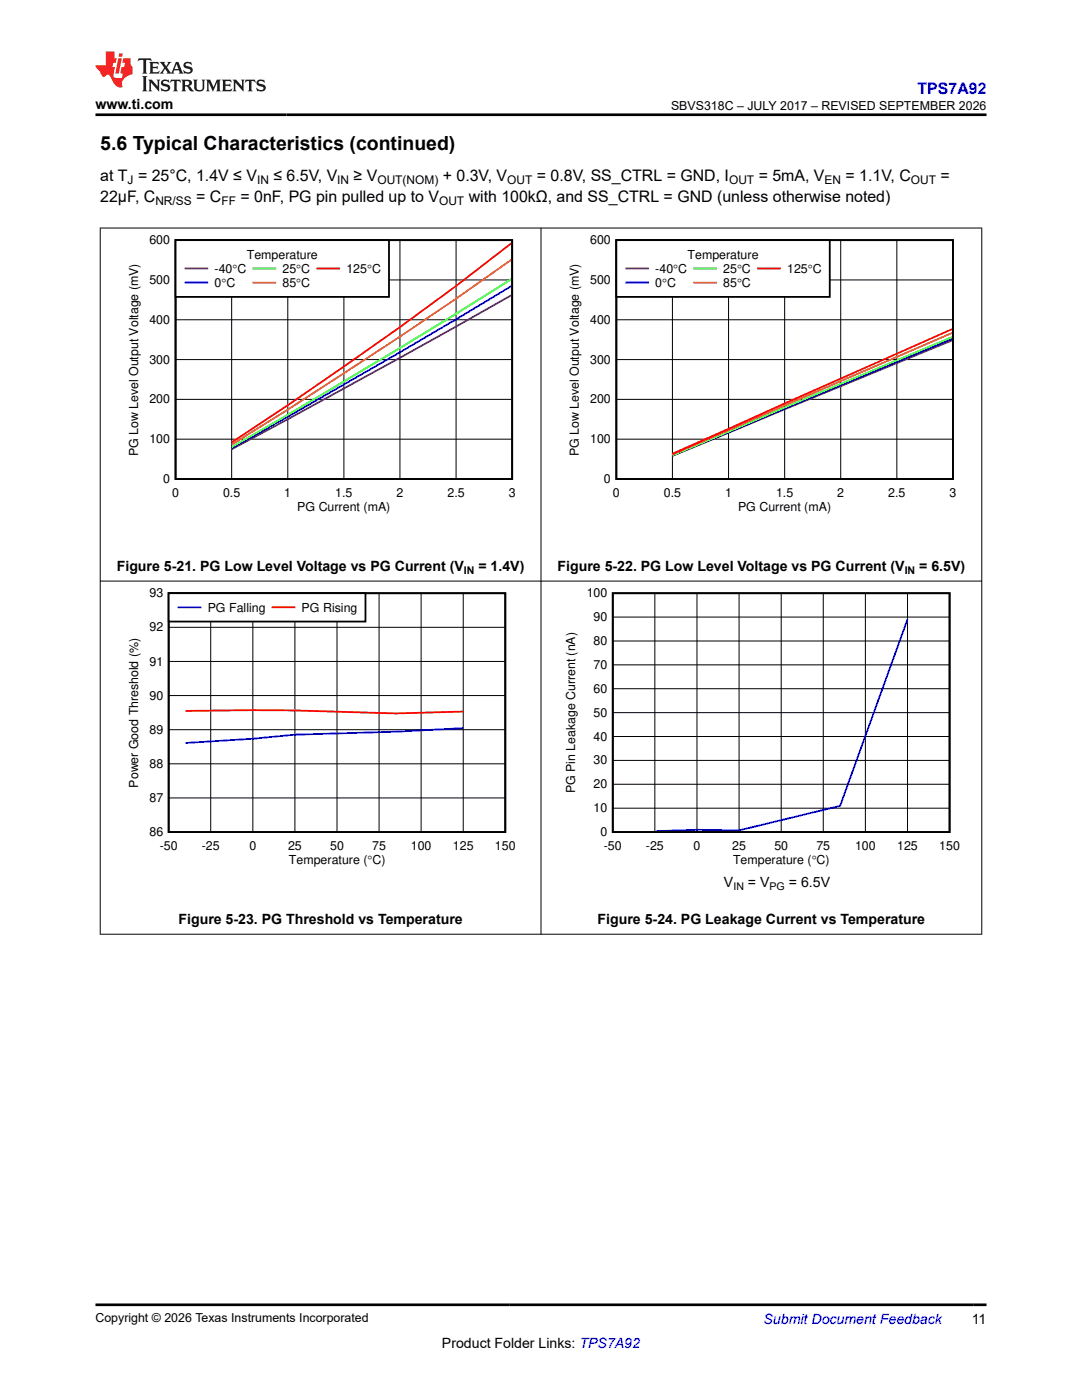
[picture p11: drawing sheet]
<svg xmlns="http://www.w3.org/2000/svg" width="216mm" height="279mm" viewBox="0 0 216 279" stroke-linecap="round" stroke-linejoin="round" font-family="sans-serif">
<defs><g id="words">
<text font-size="3.9" x="20" y="29.9">5.6 Typical Characteristics (continued)</text>
<text font-size="3.2" fill="#00f" x="183.1" y="18.7">TPS7A92</text>
<g font-size="3.2">
<text x="20" y="40.3">22μF, C</text>
<text x="20" y="36.1">at T = 25°C, 1.4V ≤ V</text>
<text x="39.2" y="40.3">= C</text>
<text x="48" y="40.3">= 0nF, PG pin pulled up to V</text>
<text x="54.6" y="36.1">≤ 6.5V, V</text>
<text x="70.6" y="36.1">≥ V</text>
<text x="88.4" y="36.1">+ 0.3V, V</text>
<text x="93.5" y="40.3">with 100kΩ, and SS_CTRL = GND (unless otherwise noted)</text>
<text x="107.1" y="36.1">= 0.8V, SS_CTRL = GND, I</text>
<text x="151.4" y="36.1">= 5mA, V</text>
<text x="168.7" y="36.1">= 1.1V, C</text>
<text x="187.7" y="36.1">=</text>
</g>
<g font-size="2.8">
<text x="19" y="21.8">www.ti.com</text>
<text x="23.3" y="114">Figure 5-21. PG Low Level Voltage vs PG Current (V</text>
<text x="95.5" y="114">= 1.4V)</text>
<text x="111.3" y="114">Figure 5-22. PG Low Level Voltage vs PG Current (V</text>
<text x="183.4" y="114">= 6.5V)</text>
<text x="144.5" y="177.1">V</text>
<text x="149.2" y="177.1">= V</text>
<text x="157.4" y="177.1">= 6.5V</text>
<text x="35.6" y="184.4">Figure 5-23. PG Threshold vs Temperature</text>
<text x="119.2" y="184.4">Figure 5-24. PG Leakage Current vs Temperature</text>
<text x="88.2" y="269">Product Folder Links: TPS7A92</text>
<text x="193.9" y="264.2">11</text>
</g>
<text font-size="2.8" fill="#00f" x="152.4" y="264.2">Submit Document Feedback</text>
<g font-size="2.5">
<text x="133.9" y="21.9">SBVS318C – JULY 2017 – REVISED SEPTEMBER 2026</text>
<text x="29.8" y="48.7">600</text>
<text x="49.2" y="51.6">Temperature</text>
<text x="117.8" y="48.7">600</text>
<text x="137.2" y="51.6">Temperature</text>
<text x="29.8" y="56.7">500</text>
<text x="42.8" y="54.5">-40</text>
<text x="42.8" y="57.3">0qC</text>
<text x="46.4" y="54.5">qC</text>
<text x="56.4" y="54.5">25qC</text>
<text x="56.4" y="57.3">85qC</text>
<text x="69.1" y="54.5">125qC</text>
<text x="117.8" y="56.7">500</text>
<text x="130.8" y="54.5">-40</text>
<text x="130.8" y="57.3">0qC</text>
<text x="134.3" y="54.5">qC</text>
<text x="144.3" y="54.5">25qC</text>
<text x="144.3" y="57.3">85qC</text>
<text x="157.1" y="54.5">125qC</text>
<text x="29.8" y="64.6">400</text>
<text x="117.8" y="64.6">400</text>
<text x="29.8" y="72.6">300</text>
<text x="117.8" y="72.6">300</text>
<text x="29.8" y="80.5">200</text>
<text x="117.8" y="80.5">200</text>
<text x="29.8" y="88.5">100</text>
<text x="117.8" y="88.5">100</text>
<text x="27.6" y="91.1" transform="rotate(-90 27.6 91.1)">PG Low Level Output Voltage (mV)</text>
<text x="115.5" y="91.1" transform="rotate(-90 115.5 91.1)">PG Low Level Output Voltage (mV)</text>
<text x="32.6" y="96.4">0</text>
<text x="34.3" y="99.2">0</text>
<text x="44.5" y="99.2">0.5</text>
<text x="56.7" y="99.2">1</text>
<text x="66.9" y="99.2">1.5</text>
<text x="79.1" y="99.2">2</text>
<text x="89.3" y="99.2">2.5</text>
<text x="101.5" y="99.2">3</text>
<text x="120.5" y="96.4">0</text>
<text x="122.3" y="99.2">0</text>
<text x="132.5" y="99.2">0.5</text>
<text x="144.7" y="99.2">1</text>
<text x="154.9" y="99.2">1.5</text>
<text x="167.1" y="99.2">2</text>
<text x="177.2" y="99.2">2.5</text>
<text x="189.5" y="99.2">3</text>
<text x="59.3" y="102">PG Current (mA)</text>
<text x="147.3" y="102">PG Current (mA)</text>
<text x="29.8" y="119.2">93</text>
<text x="117.1" y="119.2">100</text>
<text x="41.4" y="122.1">PG Falling</text>
<text x="60.2" y="122.1">PG Rising</text>
<text x="118.4" y="124">90</text>
<text x="29.8" y="126">92</text>
<text x="118.4" y="128.7">80</text>
<text x="29.8" y="132.8">91</text>
<text x="118.4" y="133.5">70</text>
<text x="29.8" y="139.6">90</text>
<text x="118.4" y="143">50</text>
<text x="118.4" y="138.3">60</text>
<text x="29.8" y="146.4">89</text>
<text x="118.4" y="147.8">40</text>
<text x="29.8" y="153.2">88</text>
<text x="118.4" y="152.6">30</text>
<text x="27.5" y="157.2" transform="rotate(-90 27.5 157.2)">Power Good Threshold (%)</text>
<text x="29.8" y="160.1">87</text>
<text x="114.8" y="158.3" transform="rotate(-90 114.8 158.3)">PG Pin Leakage Current (nA)</text>
<text x="118.4" y="157.3">20</text>
<text x="29.8" y="166.9">86</text>
<text x="118.4" y="162.1">10</text>
<text x="119.8" y="166.9">0</text>
<text x="31.9" y="169.7">-50</text>
<text x="40.3" y="169.7">-25</text>
<text x="49.8" y="169.7">0</text>
<text x="57.5" y="169.7">25</text>
<text x="57.6" y="172.5">Temperature (qC)</text>
<text x="65.9" y="169.7">50</text>
<text x="74.3" y="169.7">75</text>
<text x="82" y="169.7">100</text>
<text x="90.4" y="169.7">125</text>
<text x="98.8" y="169.7">150</text>
<text x="120.5" y="169.7">-50</text>
<text x="128.9" y="169.7">-25</text>
<text x="138.4" y="169.7">0</text>
<text x="146.1" y="169.7">25</text>
<text x="146.3" y="172.5">Temperature (qC)</text>
<text x="154.5" y="169.7">50</text>
<text x="162.9" y="169.7">75</text>
<text x="170.6" y="169.7">100</text>
<text x="179" y="169.7">125</text>
<text x="187.4" y="169.7">150</text>
<text x="19" y="263.9">Copyright © 2026 Texas Instruments Incorporated</text>
</g>
<g font-size="2.4">
<text x="25.5" y="36.7">J</text>
<text x="31" y="40.9">NR/SS</text>
<text x="44.2" y="40.9">FF</text>
<text x="51.3" y="36.7">IN</text>
<text x="67.3" y="36.7">IN</text>
<text x="75.3" y="36.7">OUT(NOM)</text>
<text x="87.6" y="40.9">OUT</text>
<text x="101.2" y="36.7">OUT</text>
<text x="145.5" y="36.7">OUT</text>
<text x="164.5" y="36.7">EN</text>
<text x="181.8" y="36.7">OUT</text>
</g>
<g font-size="2.1">
<text x="92.6" y="114.5">IN</text>
<text x="180.5" y="114.5">IN</text>
<text x="146.3" y="177.7">IN</text>
<text x="153.6" y="177.7">PG</text>
</g>
</g></defs>
<path d="M35 47.9h67.2v47.7h-67.2z" fill="none" stroke="#000" stroke-width=".36"/>
<path d="M35 55.9h67.2M46.2 47.9v47.7M57.4 47.9v47.7M68.6 47.9v47.7M79.8 47.9v47.7M91 47.9v47.7M35 79.7h67.2M35 71.8h67.2M35 63.8h67.2M35 87.6h67.2" fill="none" stroke="#000" stroke-width=".2"/>
<path d="M102 58.9l-22.2 12.5-33.6 18.3" fill="none" stroke="#7f007f" stroke-width=".36"/>
<path d="M102 57.1a1760.3 1760.3 0 0 1-55.8 32.3" fill="none" stroke="#00f" stroke-width=".36"/>
<path d="M102 55.7a1577.7 1577.7 0 0 1-55.8 33.6" fill="none" stroke="#01ff00" stroke-width=".36"/>
<path d="M102 51.8a1004 1004 0 0 1-55.8 36.9" fill="none" stroke="#ff6500" stroke-width=".36"/>
<path d="M102 48.6a766 766 0 0 1-55.8 39.7" fill="none" stroke="#f00" stroke-width=".36"/>
<path d="M35 47.9h42.6v11.4h-42.6z" fill-rule="evenodd" fill="#fff"/>
<path d="M35 47.9h42.6v11.4h-42.6z" fill="none" stroke="#000" stroke-width=".36"/>
<path d="M37 53.6h4.4" fill="none" stroke="#7f007f" stroke-width=".36"/>
<path d="M37 56.4h4.4" fill="none" stroke="#00f" stroke-width=".36"/>
<path d="M50.6 53.6h4.3" fill="none" stroke="#01ff00" stroke-width=".36"/>
<path d="M50.6 56.4h4.3" fill="none" stroke="#ff6500" stroke-width=".36"/>
<path d="M63.3 53.6h4.4" fill="none" stroke="#f00" stroke-width=".36"/>
<path d="M113.1 46.9h77.7v55.7h-77.7z" fill-rule="evenodd" fill="#fff"/>
<path d="M123 47.9h67.1v47.7h-67.1z" fill="none" stroke="#000" stroke-width=".36"/>
<path d="M123 55.9h67.2M134.2 47.9v47.7M145.4 47.9v47.7M156.6 47.9v47.7M167.8 47.9v47.7M179 47.9v47.7M123 79.7h67.2M123 71.8h67.2M123 63.8h67.2M123 87.6h67.2" fill="none" stroke="#000" stroke-width=".2"/>
<path d="M190 67.9l-55.8 23.1" fill="none" stroke="#7f007f" stroke-width=".36"/>
<path d="M190 67.6l-55.8 23.3" fill="none" stroke="#00f" stroke-width=".36"/>
<path d="M190 67.3l-55.8 23.6" fill="none" stroke="#01ff00" stroke-width=".36"/>
<path d="M190 66.4l-55.8 24.3" fill="none" stroke="#ff6500" stroke-width=".36"/>
<path d="M190 65.7l-55.8 24.9" fill="none" stroke="#f00" stroke-width=".36"/>
<path d="M123 47.9h42.6v11.4h-42.6z" fill-rule="evenodd" fill="#fff"/>
<path d="M123 47.9h42.6v11.4h-42.6z" fill="none" stroke="#000" stroke-width=".36"/>
<path d="M125 53.6h4.3" fill="none" stroke="#7f007f" stroke-width=".36"/>
<path d="M125 56.4h4.3" fill="none" stroke="#00f" stroke-width=".36"/>
<path d="M138.5 53.6h4.4" fill="none" stroke="#01ff00" stroke-width=".36"/>
<path d="M138.5 56.4h4.4" fill="none" stroke="#ff6500" stroke-width=".36"/>
<path d="M151.3 53.6h4.3" fill="none" stroke="#f00" stroke-width=".36"/>
<path d="M25.2 117.4h77.6v55.7h-77.6z" fill-rule="evenodd" fill="#fff"/>
<path d="M33.7 118.4h67.1v47.7h-67.1z" fill="none" stroke="#000" stroke-width=".36"/>
<g fill="none" stroke="#000" stroke-width=".2">
<path d="M42 118.4v47.7M50.5 118.4v47.7M58.8 118.4v47.7M67.2 118.4v47.7M75.6 118.4v47.7M84 118.4v47.7M92.4 118.4v47.7M33.7 138.8h67.1M33.7 132h67.1M33.7 125.2h67.1M33.7 159.2h67.1M33.7 152.4h67.1"/>
<path d="M33.7 145.6h67.1"/>
</g>
<path d="M92.4 145.3l-13.4 .7-20.2 .6-8.3 .8-13.5 .9" fill="none" stroke="#00f" stroke-width=".36"/>
<path d="M37 141.9l21.8-.1 20.2 .6 13.4-.4" fill="none" stroke="#f00" stroke-width=".36"/>
<path d="M33.7 118.4h39.2v5.6h-39.2z" fill-rule="evenodd" fill="#fff"/>
<path d="M33.7 118.4h39.2v5.6h-39.2z" fill="none" stroke="#000" stroke-width=".36"/>
<path d="M35.6 121.2h4.4" fill="none" stroke="#00f" stroke-width=".36"/>
<path d="M54.4 121.2h4.3" fill="none" stroke="#f00" stroke-width=".36"/>
<path d="M112.4 117.4h79.1v55.7h-79.1z" fill-rule="evenodd" fill="#fff"/>
<path d="M122.3 118.4h67.2v47.7h-67.2z" fill="none" stroke="#000" stroke-width=".36"/>
<g fill="none" stroke="#000" stroke-width=".2">
<path d="M19.9 45.5h176.1M20 45.4v141.1M107.9 45.4v141.1M195.9 45.4v141.1M19.9 116h176.1M130.7 118.4v47.7M139.1 118.4v47.7M147.5 118.4v47.7M155.9 118.4v47.7M164.3 118.4v47.7M172.7 118.4v47.7M181.1 118.4v47.7"/>
<path d="M122.3 137.4h67.2M122.3 132.7h67.2M122.3 127.9h67.2M122.3 123.1h67.2M122.3 156.5h67.2M122.3 151.8h67.2M122.3 147h67.2M122.3 142.2h67.2M122.3 161.3h67.2M19.9 186.4h176.1"/>
</g>
<path d="M181.1 123.6l-13.5 37.2-20.1 4.9-8.4-.1-8.1 .3" fill="none" stroke="#00f" stroke-width=".36"/>
<path d="M27.7 11.6l-.2 .6 .5-.2h.6v.1v2.2l-.2 .4h1l-.2-.4v-2.2v-.1h.5l.5 .2-.1-.6zM29.8 12.4l.2 .3v1.6l-.2 .4h1.9l.1-.6a1.08 1.08 0 0 1-1.3 .2v-.7h.6l.4 .2v-.7l-.4 .2h-.6v-.5l.2-.2a1 1 0 0 1 1 .3l-.1-.5zM31.8 12.4l1 1.1-1 1.2h.9l-.2-.2 .4-.8 .5 .8-.2 .2h1.6l-.2-.2 .1-.5h1l.1 .5-.1 .2h.9l-.2-.4-.8-1.9h-.5l-1 2.1-.8-1.1 .9-1h-.8l.2 .2-.5 .6-.3-.6 .1-.2zM35.2 12.8l.4 1h-.8zM36.8 12.5a.65 .65 0 0 0-.2 .7 .65 .65 0 0 0 .6 .5l.7 .1 .1 .3a.79 .79 0 0 1-.7 .4 .79 .79 0 0 1-.7-.5l.1 .7 .2-.1a.93 .93 0 0 0 1.1 0 .93 .93 0 0 0 .4-.9 1.46 1.46 0 0 0-1.2-.6l-.1-.3a1.09 1.09 0 0 1 1.2 .2l-.2-.6-.1 .1-.6-.2zM28.4 15.2l.2 .4v2.2l-.2 .4h1l-.2-.4v-2.2l.2-.4zM29.6 15.9l.2 .4v1.5l-.2 .4h.8l-.3-.4v-1.3l1.7 1.8v-2l.2-.4h-.8l.2 .2 .1 1.1-1.2-1.3zM32.3 16a.65 .65 0 0 0-.2 .8 .65 .65 0 0 0 .7 .4l.6 .2 .1 .2a.79 .79 0 0 1-.7 .4 .79 .79 0 0 1-.7-.5l.1 .7 .2-.1a.93 .93 0 0 0 1.1 .1 .93 .93 0 0 0 .4-1 1.46 1.46 0 0 0-1.2-.5l-.1-.4a1.09 1.09 0 0 1 1.2 .2l-.2-.6-.1 .1-.6-.1zM34.1 15.9l-.1 .6a.63 .63 0 0 1 .7-.3l.1 1.6-.3 .4h1l-.2-.4v-1.6a.66 .66 0 0 1 .8 .3l-.1-.6zM36.2 15.9l.2 .4v1.5l-.2 .4h.9l-.2-.2v-.7h.5l.1 .2a.79 .79 0 0 0 1.2 .6l-1-.9a.61 .61 0 0 0 .6-.6 .61 .61 0 0 0-.5-.7zM36.9 16.2h.2a.47 .47 0 0 1 .5 .1 .47 .47 0 0 1 .1 .5l-.2 .1-.6 .1zM38.5 15.9l.2 .2a2.27 2.27 0 0 0 .4 2 1.04 1.04 0 0 0 1.7-.7v-1.3l.2-.2h-.8l.2 .4v1.1a.6 .6 0 0 1-.6 .6 .6 .6 0 0 1-.6-.6v-1.1l.3-.4zM41.1 15.9l.2 .4v1.5l-.2 .4h.7l-.2-.4v-1.4l.9 1.9 .8-1.9v1.4l-.2 .4h1l-.3-.4v-1.5l.3-.4h-.8l-.7 1.5-.7-1.5zM44.3 15.9l.2 .4v1.5l-.2 .4h1.9l.1-.6a1.09 1.09 0 0 1-1.3 .2v-.7h.6l.4 .2v-.6l-.4 .2h-.6v-.6l.2-.1a1.01 1.01 0 0 1 1 .3l-.1-.6zM46.4 15.9l.3 .4v1.5l-.3 .4h.8l-.2-.4v-1.3l1.6 1.8v-2l.2-.4h-.7l.2 .2v1.1l-1.2-1.3zM49 15.9l-.1 .6a.63 .63 0 0 1 .8-.3v1.6l-.3 .4h1l-.2-.4v-1.6a.66 .66 0 0 1 .8 .3l-.1-.6zM51.4 16a.65 .65 0 0 0-.2 .8 .65 .65 0 0 0 .6 .4l.6 .2 .2 .2a.79 .79 0 0 1-.8 .4 .79 .79 0 0 1-.6-.5l.1 .7 .2-.1a.93 .93 0 0 0 1 .1 .93 .93 0 0 0 .5-1 1.46 1.46 0 0 0-1.3-.5l-.1-.4a1.09 1.09 0 0 1 1.3 .2l-.2-.6-.2 .1-.5-.1z" fill="#231f20"/>
<path d="M21.1 10.3v2.7h-2.1l.1 .4 .9 1a.95 .95 0 0 0 .9 .9 .59 .59 0 0 1 .6-.4 .59 .59 0 0 1 .5 .3l.4 .8a1.59 1.59 0 0 0 2.1 1.4 1.61 1.61 0 0 1 1-2.3l1-.3-.1-1.5a1.59 1.59 0 0 1-.4-1.7h-1.4l-.2 .9h.5l-.1 .9h-.5l-.2 .9v.3l.4 .1-.2 .9h-.6a.73 .73 0 0 1-1.1-.7l.3-1.5h-.5l.2-.9h.5l.2-.9h-.5v-1.3zM23.6 11.6l-.6 3.1h.7l.6-3.1zM23.8 10.7l-.1 .6h.7l.1-.6z" fill="#ed1c24"/>
<path d="M19 22.9h177.8M19 260.4h177.8" fill="none" stroke="#000" stroke-width=".53"/>
<use href="#words"/>
</svg>
